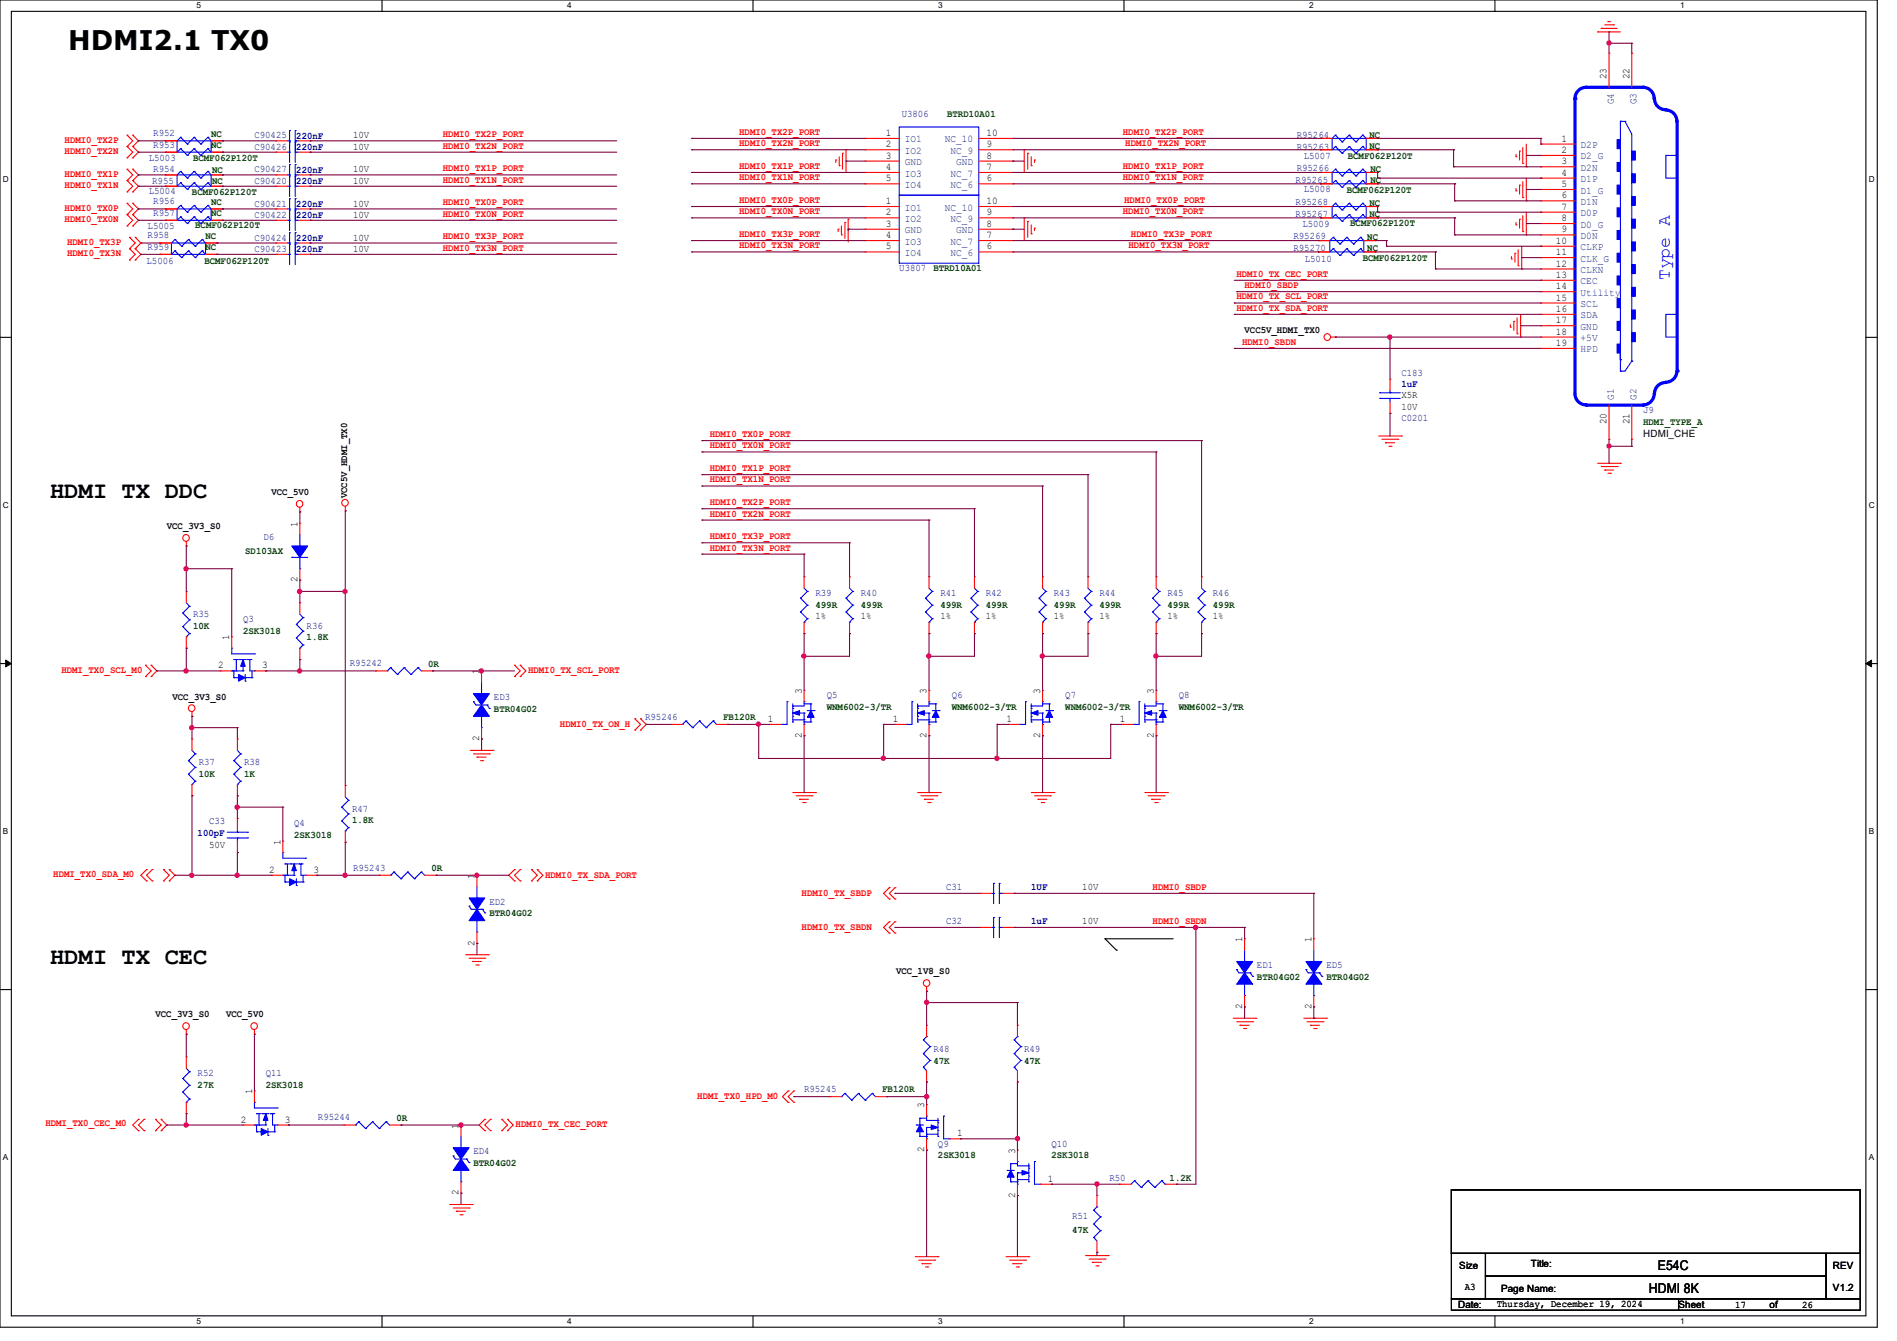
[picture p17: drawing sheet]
<svg xmlns="http://www.w3.org/2000/svg" width="297mm" height="210mm" viewBox="0 0 297 210" stroke-linecap="round" stroke-linejoin="round" font-family="sans-serif">
<defs><g id="words">
<text font-size="4.2" x="10.7" y="7.8">HDMI2.1 TX0</text>
<g font-size="3.7">
<text x="7.8" y="78">HDMI TX DDC</text>
<text x="7.8" y="150.9">HDMI TX CEC</text>
</g>
<text font-size="2.8" fill="#00f" x="261.5" y="43.9" transform="rotate(-90 261.5 43.9)">Type A</text>
<g font-size="2.1">
<text x="258.2" y="202.5">HDMI 8K</text>
<text x="259.6" y="199">E54C</text>
</g>
<g font-size="1.6">
<text x="251.5" y="12.4" transform="rotate(-90 251.5 12.4)">23</text>
<text x="255.1" y="12.4" transform="rotate(-90 255.1 12.4)">22</text>
<text x="55.3" y="21.7">10V</text>
<text x="55.3" y="23.5">10V</text>
<text x="138.7" y="21.3">1</text>
<text x="138.7" y="23.1">2</text>
<text x="154.5" y="21.3">10</text>
<text x="154.5" y="23.1">9</text>
<text x="244.5" y="22.2">1</text>
<text x="244.5" y="24">2</text>
<text x="55.3" y="28.8">10V</text>
<text x="55.3" y="27">10V</text>
<text x="138.7" y="26.6">4</text>
<text x="138.7" y="28.4">5</text>
<text x="138.7" y="24.9">3</text>
<text x="154.5" y="26.6">7</text>
<text x="154.5" y="28.4">6</text>
<text x="154.5" y="24.9">8</text>
<text x="244.5" y="25.7">3</text>
<text x="244.5" y="27.5">4</text>
<text x="244.5" y="29.3">5</text>
<text x="55.3" y="32.3">10V</text>
<text x="55.3" y="34.1">10V</text>
<text x="138.7" y="32">1</text>
<text x="138.7" y="33.7">2</text>
<text x="138.7" y="35.5">3</text>
<text x="154.5" y="32">10</text>
<text x="154.5" y="33.7">9</text>
<text x="154.5" y="35.5">8</text>
<text x="244.5" y="31.1">6</text>
<text x="244.5" y="32.9">7</text>
<text x="244.5" y="34.6">8</text>
<text x="55.3" y="37.7">10V</text>
<text x="55.3" y="39.5">10V</text>
<text x="138.7" y="37.3">4</text>
<text x="138.7" y="39.1">5</text>
<text x="154.5" y="37.3">7</text>
<text x="154.5" y="39.1">6</text>
<text x="243.6" y="38.2">10</text>
<text x="243.6" y="40">11</text>
<text x="243.6" y="41.7">12</text>
<text x="244.5" y="36.4">9</text>
<text x="243.6" y="43.5">13</text>
<text x="243.6" y="45.3">14</text>
<text x="243.6" y="47.1">15</text>
<text x="194.9" y="52.1">VCC5V_HDMI_TX0</text>
<text x="243.6" y="48.9">16</text>
<text x="243.6" y="50.6">17</text>
<text x="243.6" y="52.4">18</text>
<text x="243.6" y="54.2">19</text>
<text x="219.4" y="64.2">10V</text>
<text x="219.4" y="62.4">X5R</text>
<text x="251.5" y="66.5" transform="rotate(-90 251.5 66.5)">20</text>
<text x="255.1" y="66.5" transform="rotate(-90 255.1 66.5)">21</text>
<text x="257.3" y="68.5">HDMI_CHE</text>
<text x="42.5" y="77.6">VCC_5V0</text>
<text x="26.1" y="82.9">VCC_3V3_S0</text>
<text x="46.6" y="82.5" transform="rotate(-90 46.6 82.5)">1</text>
<text x="54.4" y="78.1" transform="rotate(-90 54.4 78.1)">VCC5V_HDMI_TX0</text>
<text x="46.6" y="91.2" transform="rotate(-90 46.6 91.2)">2</text>
<text x="35.9" y="100.3" transform="rotate(-90 35.9 100.3)">1</text>
<text x="127.7" y="96.9">1%</text>
<text x="134.8" y="96.9">1%</text>
<text x="147.2" y="96.9">1%</text>
<text x="154.3" y="96.9">1%</text>
<text x="165" y="96.9">1%</text>
<text x="172.1" y="96.9">1%</text>
<text x="182.8" y="96.9">1%</text>
<text x="189.9" y="96.9">1%</text>
<text x="34.2" y="104.7">2</text>
<text x="41.1" y="104.7">3</text>
<text x="75" y="105.6" transform="rotate(-90 75 105.6)">1</text>
<text x="27" y="109.6">VCC_3V3_S0</text>
<text x="120.2" y="113.1">1</text>
<text x="125.5" y="108.7" transform="rotate(-90 125.5 108.7)">3</text>
<text x="139.8" y="113.1">1</text>
<text x="145.1" y="108.7" transform="rotate(-90 145.1 108.7)">3</text>
<text x="157.6" y="113.1">1</text>
<text x="162.9" y="108.7" transform="rotate(-90 162.9 108.7)">3</text>
<text x="175.3" y="113.1">1</text>
<text x="180.6" y="108.7" transform="rotate(-90 180.6 108.7)">3</text>
<text x="75" y="116.1" transform="rotate(-90 75 116.1)">2</text>
<text x="125.5" y="115.6" transform="rotate(-90 125.5 115.6)">2</text>
<text x="145.1" y="115.6" transform="rotate(-90 145.1 115.6)">2</text>
<text x="162.9" y="115.6" transform="rotate(-90 162.9 115.6)">2</text>
<text x="180.6" y="115.6" transform="rotate(-90 180.6 115.6)">2</text>
<text x="32.7" y="132.8">50V</text>
<text x="42.2" y="136.7">2</text>
<text x="43.9" y="132.3" transform="rotate(-90 43.9 132.3)">1</text>
<text x="49.1" y="136.7">3</text>
<text x="74.3" y="137.6" transform="rotate(-90 74.3 137.6)">1</text>
<text x="169.5" y="139.4">10V</text>
<text x="74.3" y="148.1" transform="rotate(-90 74.3 148.1)">2</text>
<text x="169.5" y="144.7">10V</text>
<text x="194.5" y="147.6" transform="rotate(-90 194.5 147.6)">1</text>
<text x="205.3" y="147.6" transform="rotate(-90 205.3 147.6)">1</text>
<text x="140.3" y="152.6">VCC_1V8_S0</text>
<text x="24.3" y="159.3">VCC_3V3_S0</text>
<text x="35.4" y="159.3">VCC_5V0</text>
<text x="194.5" y="158" transform="rotate(-90 194.5 158)">2</text>
<text x="205.3" y="158" transform="rotate(-90 205.3 158)">2</text>
<text x="39.5" y="171.4" transform="rotate(-90 39.5 171.4)">1</text>
<text x="144.7" y="173.6" transform="rotate(-90 144.7 173.6)">3</text>
<text x="37.7" y="175.8">2</text>
<text x="44.6" y="175.8">3</text>
<text x="71.8" y="176.7" transform="rotate(-90 71.8 176.7)">1</text>
<text x="149.9" y="178">1</text>
<text x="144.7" y="180.5" transform="rotate(-90 144.7 180.5)">2</text>
<text x="158.9" y="180.7" transform="rotate(-90 158.9 180.7)">3</text>
<text x="164.1" y="185.1">1</text>
<text x="71.8" y="187.2" transform="rotate(-90 71.8 187.2)">2</text>
<text x="158.9" y="187.6" transform="rotate(-90 158.9 187.6)">2</text>
<text x="228.5" y="198.8">Size</text>
<text x="229.4" y="202">A3</text>
<text x="235" y="202.3">Page Name:</text>
<text x="239.7" y="198.5">Title:</text>
<text x="287" y="202.2">V1.2</text>
<text x="287" y="198.8">REV</text>
<text x="228.3" y="204.8">Date:</text>
<text x="234.4" y="204.6">Thursday, December 19, 2024</text>
<text x="262.8" y="204.8">Sheet</text>
<text x="271.7" y="204.8">17</text>
<text x="277" y="204.8">of</text>
<text x="282.1" y="204.8">26</text>
</g>
<g font-size="1.6" fill="#003f7f">
<text x="252.6" y="16.3" transform="rotate(-90 252.6 16.3)">G4</text>
<text x="256.2" y="16.3" transform="rotate(-90 256.2 16.3)">G3</text>
<text x="141.7" y="22.3">IO1</text>
<text x="147.9" y="22.3">NC_10</text>
<text x="247.5" y="23.2">D2P</text>
<text x="141.7" y="24.1">IO2</text>
<text x="141.7" y="27.6">IO3</text>
<text x="141.7" y="29.4">IO4</text>
<text x="141.7" y="25.9">GND</text>
<text x="148.8" y="24.1">NC_9</text>
<text x="148.8" y="27.6">NC_7</text>
<text x="148.8" y="29.4">NC_6</text>
<text x="149.7" y="25.9">GND</text>
<text x="247.5" y="25">D2_G</text>
<text x="247.5" y="26.8">D2N</text>
<text x="247.5" y="28.5">D1P</text>
<text x="141.7" y="33">IO1</text>
<text x="141.7" y="34.8">IO2</text>
<text x="147.9" y="33">NC_10</text>
<text x="148.8" y="34.8">NC_9</text>
<text x="247.5" y="30.3">D1_G</text>
<text x="247.5" y="32.1">D1N</text>
<text x="247.5" y="33.9">D0P</text>
<text x="247.5" y="35.6">D0_G</text>
<text x="141.7" y="38.3">IO3</text>
<text x="141.7" y="40.1">IO4</text>
<text x="141.7" y="36.5">GND</text>
<text x="148.8" y="38.3">NC_7</text>
<text x="148.8" y="40.1">NC_6</text>
<text x="149.7" y="36.5">GND</text>
<text x="247.5" y="37.4">D0N</text>
<text x="247.5" y="39.2">CLKP</text>
<text x="247.5" y="41">CLK_G</text>
<text x="247.5" y="42.8">CLKN</text>
<text x="247.5" y="44.5">CEC</text>
<text x="247.5" y="46.3">Utility</text>
<text x="247.5" y="48.1">SCL</text>
<text x="247.5" y="49.9">SDA</text>
<text x="247.5" y="51.6">GND</text>
<text x="247.5" y="53.4">+5V</text>
<text x="247.5" y="55.2">HPD</text>
<text x="252.6" y="62.6" transform="rotate(-90 252.6 62.6)">G1</text>
<text x="256.2" y="62.6" transform="rotate(-90 256.2 62.6)">G2</text>
</g>
<g font-size="1.6" fill="#f00">
<text x="10.1" y="22.4">HDMI0_TX2P</text>
<text x="69.3" y="21.5">HDMI0_TX2P_PORT</text>
<text x="69.3" y="23.3">HDMI0_TX2N_PORT</text>
<text x="115.7" y="21.1">HDMI0_TX2P_PORT</text>
<text x="115.7" y="22.9">HDMI0_TX2N_PORT</text>
<text x="175.8" y="21.1">HDMI0_TX2P_PORT</text>
<text x="176.2" y="22.9">HDMI0_TX2N_PORT</text>
<text x="10.1" y="24">HDMI0_TX2N</text>
<text x="10.1" y="27.8">HDMI0_TX1P</text>
<text x="10.1" y="29.4">HDMI0_TX1N</text>
<text x="69.3" y="26.8">HDMI0_TX1P_PORT</text>
<text x="69.3" y="28.6">HDMI0_TX1N_PORT</text>
<text x="115.7" y="28.2">HDMI0_TX1N_PORT</text>
<text x="115.7" y="26.5">HDMI0_TX1P_PORT</text>
<text x="175.8" y="28.2">HDMI0_TX1N_PORT</text>
<text x="175.8" y="26.5">HDMI0_TX1P_PORT</text>
<text x="10.1" y="33.1">HDMI0_TX0P</text>
<text x="10.1" y="34.7">HDMI0_TX0N</text>
<text x="69.3" y="34">HDMI0_TX0N_PORT</text>
<text x="69.3" y="32.2">HDMI0_TX0P_PORT</text>
<text x="115.7" y="33.6">HDMI0_TX0N_PORT</text>
<text x="115.7" y="31.8">HDMI0_TX0P_PORT</text>
<text x="175.8" y="33.6">HDMI0_TX0N_PORT</text>
<text x="176" y="31.8">HDMI0_TX0P_PORT</text>
<text x="10.5" y="38.4">HDMI0_TX3P</text>
<text x="10.5" y="40">HDMI0_TX3N</text>
<text x="69.3" y="37.5">HDMI0_TX3P_PORT</text>
<text x="69.3" y="39.3">HDMI0_TX3N_PORT</text>
<text x="115.7" y="38.9">HDMI0_TX3N_PORT</text>
<text x="115.7" y="37.1">HDMI0_TX3P_PORT</text>
<text x="176.7" y="38.9">HDMI0_TX3N_PORT</text>
<text x="177.1" y="37.1">HDMI0_TX3P_PORT</text>
<text x="193.6" y="43.3">HDMI0_TX_CEC_PORT</text>
<text x="193.6" y="46.9">HDMI0_TX_SCL_PORT</text>
<text x="194.9" y="45.1">HDMI0_SBDP</text>
<text x="193.6" y="48.7">HDMI0_TX_SDA_PORT</text>
<text x="194.5" y="54">HDMI0_SBDN</text>
<text x="111.1" y="68.5">HDMI0_TX0P_PORT</text>
<text x="111.1" y="70.2">HDMI0_TX0N_PORT</text>
<text x="111.1" y="73.8">HDMI0_TX1P_PORT</text>
<text x="111.1" y="75.6">HDMI0_TX1N_PORT</text>
<text x="111.1" y="79.1">HDMI0_TX2P_PORT</text>
<text x="111.1" y="80.9">HDMI0_TX2N_PORT</text>
<text x="111.1" y="84.5">HDMI0_TX3P_PORT</text>
<text x="111.1" y="86.2">HDMI0_TX3N_PORT</text>
<text x="9.6" y="105.4">HDMI_TX0_SCL_M0</text>
<text x="82.7" y="105.4">HDMI0_TX_SCL_PORT</text>
<text x="87.7" y="113.8">HDMI0_TX_ON_H</text>
<text x="8.3" y="137.3">HDMI_TX0_SDA_M0</text>
<text x="85.3" y="137.5">HDMI0_TX_SDA_PORT</text>
<text x="125.5" y="140.3">HDMI0_TX_SBDP</text>
<text x="180.5" y="139.4">HDMI0_SBDP</text>
<text x="125.5" y="145.6">HDMI0_TX_SBDN</text>
<text x="180.5" y="144.7">HDMI0_SBDN</text>
<text x="109.2" y="172.1">HDMI_TX0_HPD_M0</text>
<text x="7.1" y="176.4">HDMI_TX0_CEC_M0</text>
<text x="80.7" y="176.6">HDMI0_TX_CEC_PORT</text>
</g>
<g font-size="1.6" fill="#00007f">
<text x="24" y="23.1">R953</text>
<text x="24" y="21.3">R952</text>
<text x="39.8" y="21.7">C90425</text>
<text x="39.8" y="23.5">C90426</text>
<text x="46.4" y="21.7">220nF</text>
<text x="46.4" y="23.5">220nF</text>
<text x="141.2" y="18.3">U3806</text>
<text x="203" y="23.5">R95263</text>
<text x="203" y="21.7">R95264</text>
<text x="23.3" y="25.2">L5003</text>
<text x="23.8" y="28.8">R955</text>
<text x="24" y="27">R954</text>
<text x="39.8" y="28.8">C90420</text>
<text x="39.8" y="27">C90427</text>
<text x="46.4" y="28.8">220nF</text>
<text x="46.4" y="27.1">220nF</text>
<text x="202.9" y="28.6">R95265</text>
<text x="203" y="26.8">R95266</text>
<text x="204.1" y="24.9">L5007</text>
<text x="23.1" y="35.9">L5005</text>
<text x="23.3" y="30.4">L5004</text>
<text x="24" y="33.8">R957</text>
<text x="24" y="32">R956</text>
<text x="39.8" y="32.3">C90421</text>
<text x="39.8" y="34.1">C90422</text>
<text x="46.4" y="32.4">220nF</text>
<text x="46.4" y="34.2">220nF</text>
<text x="202.9" y="34">R95267</text>
<text x="202.9" y="32.2">R95268</text>
<text x="203.9" y="35.6">L5009</text>
<text x="204.1" y="30">L5008</text>
<text x="22.9" y="41.4">L5006</text>
<text x="23.1" y="37.3">R958</text>
<text x="23.1" y="39.1">R959</text>
<text x="39.8" y="37.7">C90424</text>
<text x="39.8" y="39.5">C90423</text>
<text x="46.4" y="37.7">220nF</text>
<text x="46.4" y="39.5">220nF</text>
<text x="202.5" y="37.5">R95269</text>
<text x="202.5" y="39.3">R95270</text>
<text x="204.3" y="41.1">L5010</text>
<text x="140.8" y="42.5">U3807</text>
<text x="219.4" y="58.8">C183</text>
<text x="219.4" y="60.7">1uF</text>
<text x="219.4" y="66">C0201</text>
<text x="257.3" y="64.7">J9</text>
<text x="41.2" y="84.6">D6</text>
<text x="127.7" y="93.3">R39</text>
<text x="134.8" y="93.3">R40</text>
<text x="147.2" y="93.3">R41</text>
<text x="154.3" y="93.3">R42</text>
<text x="165" y="93.3">R43</text>
<text x="172.1" y="93.3">R44</text>
<text x="182.8" y="93.3">R45</text>
<text x="189.9" y="93.3">R46</text>
<text x="30.2" y="96.7">R35</text>
<text x="38.1" y="97.4">Q3</text>
<text x="48" y="98.5">R36</text>
<text x="54.8" y="104.3">R95242</text>
<text x="77.3" y="109.7">ED3</text>
<text x="101" y="112.7">R95246</text>
<text x="129.5" y="109.3">Q5</text>
<text x="149" y="109.3">Q6</text>
<text x="166.8" y="109.3">Q7</text>
<text x="184.6" y="109.3">Q8</text>
<text x="31.1" y="119.8">R37</text>
<text x="38.2" y="119.8">R38</text>
<text x="30.9" y="130.9">100pF</text>
<text x="32.7" y="129.1">C33</text>
<text x="46.1" y="129.4">Q4</text>
<text x="55.1" y="127.1">R47</text>
<text x="55.3" y="136.4">R95243</text>
<text x="76.6" y="141.7">ED2</text>
<text x="148.1" y="139.4">C31</text>
<text x="161.5" y="139.4">1UF</text>
<text x="148.1" y="144.7">C32</text>
<text x="161.5" y="144.7">1uF</text>
<text x="196.8" y="151.6">ED1</text>
<text x="207.7" y="151.6">ED5</text>
<text x="146.1" y="164.8">R48</text>
<text x="160.4" y="164.8">R49</text>
<text x="30.9" y="168.5">R52</text>
<text x="41.6" y="168.5">Q11</text>
<text x="125.9" y="171">R95245</text>
<text x="49.8" y="175.5">R95244</text>
<text x="146.9" y="179.6">Q9</text>
<text x="164.6" y="179.6">Q10</text>
<text x="74.1" y="180.8">ED4</text>
<text x="173.7" y="184.9">R50</text>
<text x="167.8" y="190.9">R51</text>
</g>
<g font-size="1.6" fill="#003f00">
<text x="33.1" y="23.2">NC</text>
<text x="33.1" y="21.4">NC</text>
<text x="148.3" y="18.3">BTRD10A01</text>
<text x="214.4" y="23.3">NC</text>
<text x="214.4" y="21.5">NC</text>
<text x="30.2" y="25.3">BCMF062P120T</text>
<text x="33.2" y="28.8">NC</text>
<text x="33.2" y="27.1">NC</text>
<text x="211" y="24.9">BCMF062P120T</text>
<text x="214.6" y="28.7">NC</text>
<text x="214.6" y="26.9">NC</text>
<text x="30.1" y="30.6">BCMF062P120T</text>
<text x="30.6" y="35.8">BCMF062P120T</text>
<text x="33.1" y="33.8">NC</text>
<text x="33.1" y="32">NC</text>
<text x="210.9" y="30.3">BCMF062P120T</text>
<text x="211.4" y="35.4">BCMF062P120T</text>
<text x="214.4" y="34">NC</text>
<text x="214.4" y="32.2">NC</text>
<text x="32" y="41.3">BCMF062P120T</text>
<text x="32.2" y="37.4">NC</text>
<text x="32.2" y="39.2">NC</text>
<text x="213.4" y="40.9">BCMF062P120T</text>
<text x="214.1" y="37.5">NC</text>
<text x="214.1" y="39.3">NC</text>
<text x="146.1" y="42.5">BTRD10A01</text>
<text x="257.3" y="66.5">HDMI_TYPE_A</text>
<text x="38.4" y="86.8">SD103AX</text>
<text x="127.7" y="95.2">499R</text>
<text x="134.8" y="95.2">499R</text>
<text x="147.2" y="95.2">499R</text>
<text x="154.3" y="95.2">499R</text>
<text x="165" y="95.2">499R</text>
<text x="172.1" y="95.2">499R</text>
<text x="182.8" y="95.2">499R</text>
<text x="189.9" y="95.2">499R</text>
<text x="30.2" y="98.5">10K</text>
<text x="38.1" y="99.2">2SK3018</text>
<text x="48" y="100.3">1.8K</text>
<text x="67" y="104.4">0R</text>
<text x="77.3" y="111.5">BTR04G02</text>
<text x="113.2" y="112.7">FB120R</text>
<text x="129.5" y="111.2">WNM6002-3/TR</text>
<text x="149" y="111.2">WNM6002-3/TR</text>
<text x="166.8" y="111.2">WNM6002-3/TR</text>
<text x="184.6" y="111.2">WNM6002-3/TR</text>
<text x="31.1" y="121.6">10K</text>
<text x="38.2" y="121.6">1K</text>
<text x="46.1" y="131.2">2SK3018</text>
<text x="55.1" y="128.9">1.8K</text>
<text x="67.6" y="136.4">0R</text>
<text x="76.6" y="143.5">BTR04G02</text>
<text x="196.8" y="153.5">BTR04G02</text>
<text x="207.7" y="153.5">BTR04G02</text>
<text x="146.1" y="166.6">47K</text>
<text x="160.4" y="166.6">47K</text>
<text x="30.9" y="170.3">27K</text>
<text x="41.6" y="170.3">2SK3018</text>
<text x="138.1" y="171.1">FB120R</text>
<text x="62.1" y="175.5">0R</text>
<text x="74.1" y="182.6">BTR04G02</text>
<text x="146.9" y="181.4">2SK3018</text>
<text x="164.6" y="181.4">2SK3018</text>
<text x="183.1" y="185">1.2K</text>
<text x="167.8" y="193.1">47K</text>
</g>
<g font-size="1.3">
<text x="30.8" y="1.3">5</text>
<text x="88.8" y="1.3">4</text>
<text x="146.9" y="1.3">3</text>
<text x="205" y="1.3">2</text>
<text x="263.1" y="1.3">1</text>
<text x=".5" y="28.4">D</text>
<text x="292.6" y="28.4">D</text>
<text x=".5" y="79.5">C</text>
<text x="292.6" y="79.5">C</text>
<text x=".5" y="130.6">B</text>
<text x="292.6" y="130.6">B</text>
<text x=".5" y="181.7">A</text>
<text x="292.6" y="181.7">A</text>
<text x="30.8" y="207.4">5</text>
<text x="88.8" y="207.4">4</text>
<text x="146.9" y="207.4">3</text>
<text x="205" y="207.4">2</text>
<text x="263.1" y="207.4">1</text>
</g>
</g></defs>
<path d="M0 0h293.9v207.9h-293.9zM1.8 1.8h290.3v204.3h-290.3z" fill="none" stroke="#000" stroke-width=".17"/>
<g fill="#fff">
<path d="M30.8 .2h.7v1.4h-.7z"/>
<path d="M30.8 206.2h.7v1.4h-.7z"/>
</g>
<path d="M59.8 0v1.8M59.8 206.1v1.8" fill="none" stroke="#000" stroke-width=".17"/>
<g fill="#fff">
<path d="M88.8 .2h.7v1.4h-.7z"/>
<path d="M88.8 206.2h.7v1.4h-.7z"/>
</g>
<path d="M117.9 0v1.8M117.9 206.1v1.8" fill="none" stroke="#000" stroke-width=".17"/>
<g fill="#fff">
<path d="M146.9 .2h.7v1.4h-.7z"/>
<path d="M146.9 206.2h.7v1.4h-.7z"/>
</g>
<path d="M176 0v1.8M176 206.1v1.8" fill="none" stroke="#000" stroke-width=".17"/>
<g fill="#fff">
<path d="M205 .2h.7v1.4h-.7z"/>
<path d="M205 206.2h.7v1.4h-.7z"/>
</g>
<path d="M234.1 0v1.8M234.1 206.1v1.8" fill="none" stroke="#000" stroke-width=".17"/>
<g fill="#fff">
<path d="M263.1 .2h.6v1.4h-.6z"/>
<path d="M263.1 206.2h.6v1.4h-.6z"/>
<path d="M.5 27.3h.9v1.4h-.9z"/>
<path d="M292.6 27.3h.9v1.4h-.9z"/>
<path d="M.5 78.4h.9v1.4h-.9z"/>
<path d="M292.6 78.4h.9v1.4h-.9z"/>
</g>
<path d="M0 52.8h1.8M292.1 52.8h1.8" fill="none" stroke="#000" stroke-width=".17"/>
<g fill="#fff">
<path d="M.5 129.5h.8v1.4h-.8z"/>
<path d="M292.6 129.5h.8v1.4h-.8z"/>
</g>
<path d="M0 103.9h1.8M292.1 103.9h1.8" fill="none" stroke="#000" stroke-width=".17"/>
<path d="M.9 103.4l.9 .5-.9 .5zM292.1 103.9l.9-.5v1z" fill="#000" stroke="#000" stroke-width=".16"/>
<g fill="#fff">
<path d="M.5 180.5h.8v1.4h-.8z"/>
<path d="M292.6 180.5h.8v1.4h-.8z"/>
</g>
<g fill="none" stroke="#000" stroke-width=".17">
<path d="M0 155h1.8M173 147h.1M173 147h10.7M173 147l1.8 1.8M174.8 148.8h.1M292.1 155h1.8M227.2 186.4h64.1v9.9h-64.1zM227.2 196.3h5.4v7.1h-5.4zM232.6 196.3h53.3v3.6h-53.3zM232.6 199.9h53.3v3.5h-53.3zM285.9 196.3h5.4v7.1h-5.4zM227.2 203.4h35.6v1.8h-35.6z"/>
<path d="M262.8 203.4h28.5v1.8h-28.5z"/>
</g>
<g fill="none" stroke="#f00" stroke-width=".17">
<path d="M250.1 5h.1M250.1 5h3.6M250.7 4.4h.1M250.7 4.4h2.5M251.2 3.9h1.4M251.8 3.4h.1M251.8 3.4h.3M252.6 3.9h.1M19.9 22.9h.1M19.9 21.2h.1M19.9 24.7h.1M19.9 28.3h.1"/>
<path d="M19.9 26.5h.1M19.9 30.1h.1M19.9 33.6h.1M19.9 31.8h.1M19.9 35.4h.1M19.9 21.2l.9 .9-.9 .8M19.9 22.9l.9 .9-.9 .9M19.9 26.5l.9 .9-.9 .9M19.9 28.3l.9 .9-.9 .9M19.9 31.8l.9 .9-.9 .9M19.9 33.6l.9 .9-.9 .9M20.3 38.9h.1"/>
<path d="M20.3 37.2h.1M20.3 37.2l.9 .9-.9 .8M20.3 38.9l.9 .9-.9 .9M20.8 21.2h.1M20.8 22.9h.1M20.8 24.7h.1M20.8 26.5h.1M20.8 28.3h.1M20.8 30.1h.1M20.8 31.8h.1M20.8 33.6h.1M20.8 35.4h.1"/>
<path d="M20.8 21.2l.9 .9-.9 .8M20.8 22.9l.9 .9-.9 .9M20.8 26.5l.9 .9-.9 .9M20.8 28.3l.9 .9-.9 .9M20.8 31.8l.9 .9-.9 .9M20.8 33.6l.9 .9-.9 .9M21.2 37.2h.1M21.2 38.9h.1M21.2 37.2l.9 .9-.9 .8M21.2 38.9l.9 .9-.9 .9M25.1 38.1h.1M25.1 39.8h.1"/>
<path d="M25.1 38.1h1.7M25.1 39.8h1.7M26 34.5h.1M26 32.7h.1M26 34.5h1.7M26 32.7h1.7M32.2 38.1h1.8M32.2 39.8h1.8M33.1 34.5h1.7M33.1 32.7h1.7M34 38.1h.1M34 39.8h.1"/>
<path d="M34.8 34.5h.1M34.8 32.7h.1M43.2 38.1h.1M43.2 22.1h.1M43.2 29.2h.1M43.2 38.1h1.8M43.2 22.1h1.8M43.2 29.2h1.8M46.8 38.1h1.8M46.8 22.1h1.8M46.8 29.2h1.8M48.6 38.1h.1"/>
<path d="M48.6 22.1h.1M48.6 29.2h.1M130.9 25.1h.1M130.9 25.1v.3M131.2 35.9h.1M131.2 35.9v.4M131.4 26h.1M131.4 24.6v1.4M131.7 36.8h.1M131.7 35.4v1.4M131.9 24h.1M131.9 24v2.5"/>
<path d="M132.3 34.8h.1M132.3 34.8v2.5M132.5 23.5h.1M132.5 23.5v3.5M132.8 34.3h.1M132.8 34.3v3.6M135.5 21.7h.1M135.5 23.5h.1M135.5 27h.1M135.5 28.8h.1M135.5 25.2h.1M135.5 27h5.3"/>
<path d="M135.5 28.8h5.3M135.5 23.5h5.3M135.5 21.7h5.3M135.5 25.2h5.3M153.2 27h5.4M153.2 28.8h5.4M153.2 23.5h5.4M153.2 21.7h5.4M153.2 25.2h5.4M158.6 21.7h.1M158.6 23.5h.1M158.6 27h.1"/>
<path d="M158.6 28.8h.1M158.6 25.2h.1M160.4 23.5h.1M160.4 34.1h.1M160.4 23.5v3.5M160.4 34.1v3.6M160.9 24h.1M160.9 34.7h.1M160.9 24v2.5M160.9 34.7v2.5M161.5 26h.1M161.5 36.6h.1"/>
<path d="M161.5 24.6v1.4M161.5 35.2v1.4M162 25.1h.1M162 35.7h.1M162 25.1v.3M162 35.7v.4M206.4 37.7h.1M206.4 39.5h.1M206.4 37.7h1.8M206.4 39.5h1.8M206.8 27h.1M206.8 28.8h.1"/>
<path d="M206.8 32.3h.1M206.8 34.1h.1M206.8 23.5h.1M206.8 21.7h.1M206.8 27h1.8M206.8 28.8h1.8M206.8 32.3h1.8M206.8 34.1h1.8M206.8 23.5h1.8M206.8 21.7h1.8M213.5 37.7h1.8M213.5 39.5h1.8"/>
<path d="M213.9 27h1.8M213.9 28.8h1.8M213.9 32.3h1.8M213.9 34.1h1.8M213.9 23.5h1.8M213.9 21.7h1.8M215.3 39.5h.1M215.3 37.7h.1M215.7 28.8h.1M215.7 27h.1M215.7 34.1h.1M215.7 32.3h.1"/>
<path d="M215.7 23.5h.1M215.7 21.7h.1M237.2 39.7h.1M237.2 39.7v1.4M237.4 24.6h.1M237.4 35.2h.1M237.4 29.9h.1M237.4 24.2v.4M237.4 29.5v.4M237.4 34.8v.4M237.7 39.1v2.5M237.9 23.7h.1"/>
<path d="M237.9 34.3h.1M237.9 29h.1M237.9 23.7v1.4M237.9 29v1.4M237.9 34.3v1.4M238.3 38.6v3.5M238.4 25.6h.1M238.4 36.3h.1M238.4 30.9h.1M238.4 23.1v2.5M238.4 28.4v2.5M238.4 33.8v2.5"/>
<path d="M239 26.1h.1M239 36.8h.1M239 31.5h.1M239 22.6v3.5M239 27.9v3.6M239 33.2v3.6M20.3 40.7h.1M21.2 40.7h.1M208.4 52.8h.7M209.1 52.8h.1M217.6 59.4h.1M217.6 59.4v1.8"/>
<path d="M236.5 51.2h.1M236.5 50.8v.4M236.6 40.6h.1M236.6 40.2v.4M237 50.3h.1M237 50.3v1.4M237.5 52.3h.1M237.5 49.8v2.5M237.7 41.6h.1M238.1 52.8h.1M238.1 49.2v3.6M238.3 42.1h.1"/>
<path d="M46.9 79.5v.7M54.1 79.3v.7M215.9 68.3h3.5M216.4 68.8h2.5M216.9 69.3h.1M216.9 69.3h1.5M217.5 69.9h.3M217.6 64.7h.1M217.6 62.9v1.8M217.8 69.9h.1M218.9 68.8h.1M219.4 68.3h.1"/>
<path d="M250.1 72.6h3.6M250.7 73.1h2.5M251.2 73.6h.1M251.2 73.6h1.4M251.8 74.1h.3M252.1 74.1h.1M253.2 73.1h.1M253.7 72.6h.1M29.2 85.5h.1M29.2 92.6h.1M29.2 84.8v.7M29.2 92.6v1.8"/>
<path d="M29.2 99.7v1.8M46.9 80.2h.1M46.9 82h.1M46.9 90.8h.1M46.9 82v1.7M46.9 89.1v1.7M54.1 80h.1M125.9 90.3h.1M125.9 99.2h.1M125.9 90.3v1.8M125.9 97.5v1.7M170.3 90.3h.1"/>
<path d="M170.3 99.2h.1M170.3 90.3v1.8M170.3 97.5v1.7M181 90.3h.1M181 99.2h.1M181 90.3v1.8M181 97.5v1.7M22.8 106h.1M22.8 104.2h.1M22.8 104.2l.9 .9-.9 .9M23.7 104.2h.1M23.7 106h.1"/>
<path d="M23.7 104.2l.9 .9-.9 .9M29.2 101.5h.1M30.1 112.2h.1M30.1 115.7h.1M30.1 111.5v.7M30.1 115.7v1.8M58.8 105.1h.1M58.8 105.1h1.8M66 105.1h1.7M67.7 105.1h.1M73.6 117.5h3.6M74.1 118.1h2.5"/>
<path d="M74.7 118.6h.1M74.7 118.6h1.4M75.2 119.1h.4M75.6 119.1h.1M76.6 118.1h.1M77.2 117.5h.1M80.6 106h.1M80.6 104.2h.1M80.6 104.2l.8 .9-.8 .9M81.4 106h.1M81.4 104.2h.1M81.4 104.2l.9 .9-.9 .9"/>
<path d="M99.4 114.3h.1M99.4 112.6h.1M99.4 112.6l.9 .9-.9 .8M100.3 112.6h.1M100.3 114.3h.1M100.3 112.6l.9 .9-.9 .8M105.1 113.5h.1M105.1 113.5h1.7M112.2 113.5h1.8M114 113.5h.1M120.6 113.5h.1M120.6 113.5h1.7"/>
<path d="M125.9 108.1h.1M125.9 115.2h.1M125.9 108.1v1.8M125.9 113.5v1.7M140.1 113.5h.1M140.1 113.5h1.8M145.5 108.1h.1M145.5 115.2h.1M145.5 108.1v1.8M145.5 113.5v1.7M157.9 113.5h.1M157.9 113.5h1.8"/>
<path d="M163.2 108.1h.1M163.2 115.2h.1M163.2 108.1v1.8M163.2 113.5v1.7M175.7 113.5h.1M175.7 113.5h1.8M181 108.1h.1M181 115.2h.1M181 108.1v1.8M181 113.5v1.7M22.9 138h.1M22.9 136.2h.1"/>
<path d="M22.9 136.2l-.8 .9 .8 .9M23.8 138h.1M23.8 136.2h.1M23.8 136.2l-.9 .9 .9 .9M25.6 138h.1M25.6 136.2h.1M25.6 136.2l.9 .9-.9 .9M26.5 136.2h.1M26.5 138h.1M26.5 136.2l.9 .9-.9 .9M30.1 124.6h.1M30.1 122.9v1.7"/>
<path d="M42.5 137.1h.1M42.5 137.1h1.8M44.3 131.7h.1M44.3 131.7v1.8M47.8 137.1h1.8M49.6 137.1h.1M54.1 123h.1M54.1 131.9h.1M54.1 123v1.8M54.1 130.1v1.8M74.7 137.1h.1M74.7 137.1v1.8"/>
<path d="M80.6 136.2h.1M80.6 138h.1M80.6 136.2l-.9 .9 .9 .9M81.4 138h.1M81.4 136.2h.1M81.4 136.2l-.8 .9 .8 .9M83.2 138h.1M83.2 136.2h.1M83.2 136.2l.9 .9-.9 .9M84.1 138h.1M84.1 136.2h.1M84.1 136.2l.9 .9-.9 .9"/>
<path d="M124.1 124.1h3.6M124.6 124.6h2.5M125.2 125.2h.1M125.2 125.2h1.4M125.7 125.7h.4M126.1 125.7h.1M127.1 124.6h.1M127.7 124.1h.1M139.2 139h.1M139.2 139l-.9 .9 .9 .9M140.1 139h.1M140.1 139l-.9 .9 .9 .9"/>
<path d="M143.7 124.1h3.5M144.2 124.6h2.5M144.7 125.2h.1M144.7 125.2h1.4M145.2 125.7h.4M145.6 125.7h.1M146.7 124.6h.1M147.2 124.1h.1M153.5 139.9h.1M153.5 139.9h1.7M157 139.9h1.8M158.8 139.9h.1"/>
<path d="M161.5 124.1h3.5M162 124.6h2.5M162.5 125.2h.1M162.5 125.2h1.4M163 125.7h.4M163.4 125.7h.1M164.5 124.6h.1M165 124.1h.1M179.2 124.1h3.6M179.7 124.6h2.5M180.3 125.2h.1M180.3 125.2h1.4"/>
<path d="M180.8 125.7h.4M181.2 125.7h.1M182.2 124.6h.1M182.8 124.1h.1M72.9 149.5h3.6M73.4 150.1h2.5M74 150.6h.1M74 150.6h1.4M74.5 151.1h.3M74.7 147.7h.1M74.7 146v1.7M74.8 151.1h.1"/>
<path d="M75.9 150.1h.1M76.5 149.5h.1M139.2 140.8h.1M139.2 146.1h.1M139.2 144.4h.1M139.2 144.4l-.9 .8 .9 .9M140.1 140.8h.1M140.1 146.1h.1M140.1 144.4h.1M140.1 144.4l-.9 .8 .9 .9M145.1 155.2h.1M145.1 154.5v.7"/>
<path d="M153.5 145.2h.1M153.5 145.2h1.7M157 145.2h1.8M158.8 145.2h.1M193.1 159.5h3.5M194.9 147h.1M194.9 157.7h.1M194.9 147v1.8M194.9 155.9v1.8M196.6 159.5h.1M204.1 159.5h3.6M205.7 147h.1"/>
<path d="M205.7 157.7h.1M205.7 147v1.8M205.7 155.9v1.8M207.7 159.5h.1M21.7 177.1h.1M21.7 175.3h.1M21.7 175.3l-.9 .9 .9 .9M22.6 177.1h.1M22.6 175.3h.1M22.6 175.3l-.9 .9 .9 .9M24.3 177.1h.1M24.3 175.3h.1"/>
<path d="M24.3 175.3l.9 .9-.9 .9M25.2 175.3h.1M25.2 177.1h.1M25.2 175.3l.9 .9-.9 .9M29.2 162h.1M29.2 161.2v.8M39.8 162h.1M39.8 161.2v.8M75.9 175.3h.1M75.9 177.1h.1M75.9 175.3l-.9 .9 .9 .9M76.8 177.1h.1"/>
<path d="M76.8 175.3h.1M76.8 175.3l-.9 .9 .9 .9M78.6 177.1h.1M78.6 175.3h.1M78.6 175.3l.9 .9-.9 .9M79.5 177.1h.1M79.5 175.3h.1M79.5 175.3l.8 .9-.8 .9M123.4 172.6h.1M123.4 170.9h.1M123.4 170.9l-.9 .8 .9 .9M124.3 172.6h.1"/>
<path d="M124.3 170.9h.1M124.3 170.9l-.9 .8 .9 .9M130 171.7h.1M130 171.7h1.7M137.1 171.7h1.8M138.9 171.7h.1M145.1 169.5h.1M145.1 160.6h.1M145.1 160.6v1.7M145.1 167.7v1.8M159.3 169.5h.1M159.3 160.6h.1"/>
<path d="M159.3 160.6v1.7M159.3 167.7v1.8M193.6 160h2.5M194.1 160.6h.1M194.1 160.6h1.5M194.7 161.1h.3M195 161.1h.1M196.1 160h.1M204.6 160h2.5M205.2 160.6h.1M205.2 160.6h1.4M205.7 161.1h.4"/>
<path d="M206.1 161.1h.1M207.1 160h.1M70.4 188.6h3.6M71 189.2h2.4M71.5 189.7h.1M71.5 189.7h1.4M72 190.2h.3M72.3 190.2h.1M73.4 189.2h.1M74 188.6h.1M143.3 196.8h3.6M143.8 197.4h2.5"/>
<path d="M144.4 197.9h.1M144.4 197.9h1.4M144.9 198.4h.3M145.2 198.4h.1M146.3 197.4h.1M146.9 196.8h.1M157.5 196.8h3.6M158.1 197.4h2.5M158.6 197.9h.1M158.6 197.9h1.4M159.1 198.4h.4M159.3 180.1h.1"/>
<path d="M159.3 187.2h.1M159.3 180.1v1.8M159.3 185.5v1.7M159.5 198.4h.1M160.6 197.4h.1M161.1 196.8h.1M162.9 185.5h1.7M164.6 185.5h.1M170 196.6h3.5M170.5 197.2h2.5M171 197.7h.1M171 197.7h1.5"/>
<path d="M171.6 198.2h.3M171.7 196.1h.1M171.7 187.2h.1M171.7 187.2v1.8M171.7 194.4v1.7M171.9 198.2h.1M173 197.2h.1M173.5 196.6h.1M175.3 185.5h.1M175.3 185.5h1.8M182.4 185.5h1.8M184.2 185.5h.1"/>
<circle cx="207.8" cy="52.8" r=".52"/>
<circle cx="46.9" cy="78.9" r=".52"/>
<circle cx="54" cy="78.7" r=".52"/>
<circle cx="29.1" cy="84.2" r=".52"/>
<circle cx="30" cy="110.9" r=".52"/>
<circle cx="145.1" cy="154" r=".52"/>
<circle cx="29.1" cy="160.7" r=".52"/>
<circle cx="39.8" cy="160.7" r=".52"/>
</g>
<g fill="none" stroke="#00f" stroke-width=".17">
<path d="M140.8 19.9h12.4v10.7h-12.4zM27.4 37.5h.1M27.4 39.3h.1M27.4 37.5l-.6 .6M27.4 37.5l1 1.1M27.4 39.3l-.6 .5M27.4 39.3l1 1M28.3 34h.1M28.3 32.2h.1M28.3 34l-.6 .5M28.3 34l1 1M28.3 32.2l-.6 .5"/>
<path d="M28.3 32.2l1 1M28.4 38.6h.1M29.3 35h.1M29.3 33.2h.1M29.5 37.5h.1M29.5 39.3h.1M29.5 37.5l-1.1 1.1M29.5 37.5l1.1 1.1M29.5 39.3l-1.1 1M29.5 39.3l1.1 1M30.4 34h.1M30.4 32.2h.1"/>
<path d="M30.4 34l-1.1 1M30.4 34l1.1 1M30.4 32.2l-1.1 1M30.4 32.2l1.1 1M30.6 38.6h.1M31.5 35h.1M31.5 33.2h.1M31.7 37.5h.1M31.7 39.3h.1M31.7 37.5l-1.1 1.1M31.7 37.5l.5 .6M31.7 39.3l-1.1 1"/>
<path d="M31.7 39.3l.5 .5M32.2 38.1h.1M32.2 39.8h.1M32.6 34h.1M32.6 32.2h.1M32.6 34l-1.1 1M32.6 34l.5 .5M32.6 32.2l-1.1 1M32.6 32.2l.5 .5M33.1 34.5h.1M33.1 32.7h.1M45 38.1h.3"/>
<path d="M45 22.1h.3M45 29.2h.3M45.3 38.1h.1M45.3 36.4h.1M45.3 22.1h.1M45.3 20.4h.1M45.3 29.2h.1M45.3 27.6h.1M45.3 20.4v3.3M45.3 27.6v3.2M45.3 36.4v3.3M46.2 36.4h.1"/>
<path d="M46.2 38.1h.1M46.2 20.4h.1M46.2 22.1h.1M46.2 27.6h.1M46.2 29.2h.1M46.2 38.1h.6M46.2 20.4v3.3M46.2 27.6v3.2M46.2 36.4v3.3M46.2 22.1h.6M46.2 29.2h.6M208.2 37.7h5.3v1.8h-5.3z"/>
<path d="M208.6 27h5.3v1.8h-5.3zM208.6 32.3h5.3v1.8h-5.3zM209.1 22.9h.1M209.1 21.2h.1M209.1 28.3h.1M209.1 26.5h.1M209.1 33.6h.1M209.1 22.9l-.5 .6M209.1 22.9l1 1.1M209.1 21.2l-.5 .5M209.1 21.2l1 1M209.1 28.3l-.5 .5"/>
<path d="M209.1 28.3l1 1M209.1 26.5l-.5 .5M209.1 26.5l1 1.1M209.1 33.6l-.5 .5M209.1 33.6l1 1.1M210.1 24h.1M210.1 22.2h.1M210.1 29.3h.1M210.1 27.6h.1M210.1 34.7h.1M211.2 22.9h.1M211.2 21.2h.1"/>
<path d="M211.2 28.3h.1M211.2 26.5h.1M211.2 33.6h.1M211.2 22.9l-1.1 1.1M211.2 22.9l1.1 1.1M211.2 21.2l-1.1 1M211.2 21.2l1.1 1M211.2 28.3l-1.1 1M211.2 28.3l1.1 1M211.2 26.5l-1.1 1.1M211.2 26.5l1.1 1.1M211.2 33.6l-1.1 1.1"/>
<path d="M211.2 33.6l1.1 1.1M212.3 24h.1M212.3 22.2h.1M212.3 29.3h.1M212.3 27.6h.1M212.3 34.7h.1M213.4 22.9h.1M213.4 21.2h.1M213.4 28.3h.1M213.4 26.5h.1M213.4 33.6h.1M213.4 22.9l-1.1 1.1"/>
<path d="M213.4 22.9l.5 .6M213.4 21.2l-1.1 1M213.4 21.2l.5 .5M213.4 28.3l-1.1 1M213.4 28.3l.5 .5M213.4 26.5l-1.1 1.1M213.4 26.5l.5 .5M213.4 33.6l-1.1 1.1M213.4 33.6l.5 .5M213.9 23.5h.1M213.9 21.7h.1M213.9 28.8h.1"/>
<path d="M213.9 27h.1M213.9 34.1h.1M28.4 40.3h.1M30.6 40.3h.1M216 62.4h.1M216 61.5h.1M216 62.4h3.2M216 61.5h3.2M217.6 61.5h.1M217.6 62.4h.1M217.6 61.2v.3M217.6 62.4v.5"/>
<path d="M28.6 96h.1M28.6 98.1h.1M28.6 96l1.1 1.1M28.6 98.1l1.1 1.1M29.2 99.7h.1M29.2 94.4l.5 .6M29.7 95h.1M29.7 97.1h.1M29.7 99.2h.1M29.7 95l-1.1 1M29.7 97.1l-1.1 1M29.7 99.2l-.5 .5"/>
<path d="M45.7 87.3h.1M45.7 87.3h2.5M46.9 85.5h.1M46.9 89.1h.1M46.9 83.7v1.8M46.9 87.3v1.8M125.3 93.7h.1M125.3 95.8h.1M125.3 93.7l1.1 1.1M125.3 95.8l1.1 1.1M125.9 97.5h.1M125.9 92.1l.5 .5"/>
<path d="M126.4 92.6h.1M126.4 94.8h.1M126.4 96.9h.1M126.4 92.6l-1.1 1.1M126.4 94.8l-1.1 1M126.4 96.9l-.5 .6M169.8 93.7h.1M169.8 95.8h.1M169.8 93.7l1.1 1.1M169.8 95.8l1.1 1.1M170.3 97.5h.1M170.3 92.1l.6 .5"/>
<path d="M170.9 92.6h.1M170.9 94.8h.1M170.9 96.9h.1M170.9 92.6l-1.1 1.1M170.9 94.8l-1.1 1M170.9 96.9l-.6 .6M180.5 93.7h.1M180.5 95.8h.1M180.5 93.7l1 1.1M180.5 95.8l1 1.1M181 97.5h.1M181 92.1l.5 .5"/>
<path d="M181.5 92.6h.1M181.5 94.8h.1M181.5 96.9h.1M181.5 92.6l-1 1.1M181.5 94.8l-1 1M181.5 96.9l-.5 .6M29.5 119.1h.1M29.5 119.1l1.1 1.1M30.1 117.5l.5 .6M30.6 118.1h.1M30.6 118.1l-1.1 1M60.6 105.1h.1"/>
<path d="M61.2 104.6h.1M61.2 104.6l1 1M61.2 104.6l-.6 .5M62.2 105.6h.1M63.3 104.6h.1M63.3 104.6l1 1M63.3 104.6l-1.1 1M64.3 105.6h.1M65.4 104.6h.1M65.4 104.6l.6 .5M65.4 104.6l-1.1 1M106.8 113.5h.1"/>
<path d="M107.4 112.9h.1M107.4 112.9l1.1 1.1M107.4 112.9l-.6 .6M108.5 114h.1M109.5 112.9h.1M109.5 112.9l1.1 1.1M109.5 112.9l-1 1.1M110.6 114h.1M111.7 112.9h.1M111.7 112.9l.5 .6M111.7 112.9l-1.1 1.1M122.3 113.5h.1"/>
<path d="M123.2 109.9h.1M123.2 109.9v3.6h-.9M124.1 110.6h.1M124.1 112.2h.1M124.1 113.1h.1M124.1 111h.1M124.1 112.7h1.8M124.1 111.7h1.8M124.1 110.2v.8M124.1 111.1v1.1M124.1 112.4v.7M125.9 112.7h.1"/>
<path d="M125.9 111.7h.1M125.9 113.5h.1M125.9 113.1h.1M125.9 109.9h.1M125.9 109.9v.7h-1.8M125.9 110.2h1.1M125.9 113.1h1.1M125.9 111.7v1.8M126.4 111.3h1.1M127 110.2h.1M127 111.3h.1M127 113.1h.1"/>
<path d="M127 110.2v1.1M127 112.4v.7M127.5 111.3h.1M141.9 113.5h.1M142.8 109.9h.1M142.8 109.9v3.6h-.9M143.7 110.6h.1M143.7 112.2h.1M143.7 113.1h.1M143.7 111h.1M143.7 112.7h1.8M143.7 111.7h1.8"/>
<path d="M143.7 110.2v.8M143.7 111.1v1.1M143.7 112.4v.7M145.5 112.7h.1M145.5 111.7h.1M145.5 113.5h.1M145.5 113.1h.1M145.5 109.9h.1M145.5 109.9v.7h-1.8M145.5 110.2h1M145.5 113.1h1M145.5 111.7v1.8"/>
<path d="M146 111.3h1M146.5 110.2h.1M146.5 111.3h.1M146.5 113.1h.1M146.5 110.2v1.1M146.5 112.4v.7M147 111.3h.1M159.7 113.5h.1M160.6 109.9h.1M160.6 109.9v3.6h-.9M161.5 110.6h.1M161.5 112.2h.1"/>
<path d="M161.5 113.1h.1M161.5 111h.1M161.5 112.7h1.7M161.5 111.7h1.7M161.5 110.2v.8M161.5 111.1v1.1M161.5 112.4v.7M163.2 112.7h.1M163.2 111.7h.1M163.2 113.5h.1M163.2 113.1h.1M163.2 109.9h.1"/>
<path d="M163.2 109.9v.7h-1.7M163.2 111.7v1.8M163.2 110.2h1.1M163.2 113.1h1.1M163.7 111.3h1.1M164.3 110.2h.1M164.3 111.3h.1M164.3 113.1h.1M164.3 110.2v1.1M164.3 112.4v.7M164.8 111.3h.1M177.5 113.5h.1"/>
<path d="M178.4 109.9h.1M178.4 109.9v3.6h-.9M179.2 110.6h.1M179.2 112.2h.1M179.2 113.1h.1M179.2 111h.1M179.2 112.7h1.8M179.2 111.7h1.8M179.2 110.2v.8M179.2 111.1v1.1M179.2 112.4v.7M181 112.7h.1"/>
<path d="M181 111.7h.1M181 113.5h.1M181 113.1h.1M181 109.9h.1M181 109.9v.7h-1.8M181 110.2h1.1M181 113.1h1.1M181 111.7v1.8M181.5 111.3h1.1M182.1 110.2h.1M182.1 111.3h.1M182.1 113.1h.1"/>
<path d="M182.1 110.2v1.1M182.1 112.4v.7M182.6 111.3h.1M29.5 121.2h.1M29.5 121.2l1.1 1.1M30.1 122.9h.1M30.6 120.2h.1M30.6 122.3h.1M30.6 120.2l-1.1 1M30.6 122.3l-.5 .6M44.3 137.1h.1M44.3 133.5h.1"/>
<path d="M44.3 137.1h1.8M44.3 133.5v.9h3.5M44.6 135.3h.1M44.6 138.1h.1M44.6 137.1h.1M44.6 135.3h.7M44.6 138.1h.7M44.6 137.1v1M45 137.1h.1M45 135.3v1.8M45.5 135.3h.1M45.5 135.3h1.1"/>
<path d="M46.1 137.1h.1M46.1 135.3v1.8M46.4 138.1h.1M46.4 138.7h.1M46.4 138.1h1.1M46.4 137.6v1.1M46.8 135.3h.1M46.8 135.3h.7M47.1 135.3h.1M47.1 135.3v1.8h.7M47.5 138.1h.1M47.5 137.1v1"/>
<path d="M47.8 134.4h.1M47.8 137.1h.1M53.5 126.4h.1M53.5 128.6h.1M53.5 126.4l1.1 1.1M53.5 128.6l1.1 1M54.1 130.1h.1M54.1 124.8l.5 .5M54.6 125.3h.1M54.6 127.5h.1M54.6 129.6h.1M54.6 125.3l-1.1 1.1"/>
<path d="M54.6 127.5l-1.1 1.1M54.6 129.6l-.5 .5M74.7 138.9v1.7M155.2 139.9h.4M155.6 139.9h.1M155.6 138.3h.1M155.6 138.3v3.2M156.5 138.3h.1M156.5 139.9h.1M156.5 139.9h.5M156.5 138.3v3.2M73.4 141.9h.1"/>
<path d="M73.4 141.9l.4 .5h1.8M74.7 140.6h.1M74.7 146h.1M74.7 144.2v1.8M75.6 142.4h.1M75.6 142.4l.3 .6M75.9 143h.1M155.2 145.2h.4M155.6 145.2h.1M155.6 143.7h.1M155.6 143.7v3.2M156.5 143.7h.1"/>
<path d="M156.5 145.2h.1M156.5 143.7v3.2M156.5 145.2h.5M193.6 151.8h.1M193.6 151.8l.4 .6h1.7M194.9 150.6h.1M194.9 155.9h.1M194.9 148.8v1.8M194.9 154.1v1.8M195.7 152.4h.1M195.7 152.4l.4 .5M196.1 152.9h.1"/>
<path d="M204.5 151.8h.1M204.5 151.8l.3 .6h1.8M205.7 150.6h.1M205.7 155.9h.1M205.7 148.8v1.8M205.7 154.1v1.8M206.6 152.4h.1M206.6 152.4l.4 .5M207 152.9h.1M131.7 171.7h.1M132.3 171.2h.1M132.3 171.2l1.1 1.1"/>
<path d="M132.3 171.2l-.6 .5M133.4 172.3h.1M134.4 171.2h.1M134.4 171.2l1.1 1.1M134.4 171.2l-1 1.1M135.5 172.3h.1M136.6 171.2h.1M136.6 171.2l.5 .5M136.6 171.2l-1.1 1.1M144.6 167.1h.1M144.6 165h.1M144.6 162.9h.1"/>
<path d="M144.6 167.1l.5 .6M144.6 165l1 1.1M144.6 162.9l1 1M145.1 162.3h.1M145.1 162.3l-.5 .6M145.6 166.1h.1M145.6 163.9h.1M145.6 166.1l-1 1M145.6 163.9l-1 1.1M158.8 167.1h.1M158.8 165h.1M158.8 162.9h.1"/>
<path d="M158.8 167.1l.5 .6M158.8 165l1.1 1.1M158.8 162.9l1.1 1M159.3 162.3h.1M159.3 162.3l-.5 .6M159.9 166.1h.1M159.9 163.9h.1M159.9 166.1l-1.1 1M159.9 163.9l-1.1 1.1M157.7 183.3h.1M157.7 183.3h1.1M158.2 182.2h.1"/>
<path d="M158.2 183.3h.1M158.2 185.1h.1M158.2 182.2h1.1M158.2 182.2v1.1M158.2 184.4v.7M158.2 185.1h1.1M159.3 184.7h.1M159.3 183.7h.1M159.3 185.5h.1M159.3 185.1h.1M159.3 181.9h.1M159.3 181.9v.7h1.8"/>
<path d="M159.3 184.7h1.8M159.3 183.7h1.8M159.3 183.7v1.8M161.1 182.6h.1M161.1 184.2h.1M161.1 185.1h.1M161.1 183h.1M161.1 182.2v.8M161.1 183.1v1.1M161.1 184.4v.7M162 181.9h.1M162 181.9v3.6h.9"/>
<path d="M162.9 185.5h.1M171.2 193.8h.1M171.2 191.7h.1M171.2 189.5h.1M171.2 193.8l.5 .6M171.2 191.7l1.1 1M171.2 189.5l1.1 1.1M171.7 189h.1M171.7 189l-.5 .5M172.3 192.7h.1M172.3 190.6h.1M172.3 192.7l-1.1 1.1"/>
<path d="M172.3 190.6l-1.1 1.1M177.6 184.9h.1M177.6 184.9l-.5 .6M177.6 184.9l1.1 1.1M178.7 186h.1M179.7 184.9h.1M179.7 184.9l-1 1.1M179.7 184.9l1.1 1.1M180.8 186h.1M181.9 184.9h.1M181.9 184.9l-1.1 1.1M181.9 184.9l.5 .6"/>
<path d="M182.4 185.5h.1"/>
</g>
<g fill="#00f" stroke="#00f" stroke-width=".17">
<path d="M161.5 111.7l1-.4v.7z"/>
<path d="M164.3 111.3l.5 1.1h-1.1z"/>
<path d="M46.1 135.3l.3 1.1h-.7z"/>
<path d="M45.3 137.6l1.1 .5-1.1 .6z"/>
<path d="M124.1 111.7l1.1-.4v.7z"/>
<path d="M127 111.3l.5 1.1h-1.1z"/>
<path d="M160 183.3l1.1 .4-1.1 .3z"/>
<path d="M158.2 183.3l.6 1.1h-1.1z"/>
<path d="M179.2 111.7l1.1-.4v.7z"/>
<path d="M182.1 111.3l.5 1.1h-1.1z"/>
<path d="M143.7 111.7l1-.4v.7z"/>
<path d="M146.5 111.3l.5 1.1h-1z"/>
<path d="M73.4 140.6h2.5l-1.2 1.8z" fill-rule="evenodd"/>
<path d="M74.7 142.4l1.2 1.8h-2.5z" fill-rule="evenodd"/>
<path d="M204.5 150.6h2.5l-1.3 1.8z" fill-rule="evenodd"/>
<path d="M205.7 152.4l1.3 1.7h-2.5z" fill-rule="evenodd"/>
<path d="M45.7 85.5h2.5l-1.3 1.8z" fill-rule="evenodd"/>
<path d="M193.6 150.6h2.5l-1.2 1.8z" fill-rule="evenodd"/>
<path d="M194.9 152.4l1.2 1.7h-2.5z" fill-rule="evenodd"/>
</g>
<path d="M246.6 15.5v46.2" fill="none" stroke="#00f" stroke-width=".51"/>
<circle cx="246.6" cy="15.5" r=".25" fill="#00f"/>
<path d="M248.4 13.7h8.9" fill="none" stroke="#00f" stroke-width=".51"/>
<circle cx="257.3" cy="13.7" r=".25" fill="#00f"/>
<path d="M257.3 13.7a1.76 1.76 0 0 1 1.7 1.8M259 15.5a1.76 1.76 0 0 0 1.8 1.7M260.8 17.2a1.76 1.76 0 0 1 1.8 1.8M248.4 63.5h8.9M259 61.7a1.76 1.76 0 0 1-1.7 1.7" fill="none" stroke="#00f" stroke-width=".51"/>
<circle cx="257.3" cy="63.5" r=".25" fill="#00f"/>
<path d="M262.6 19v39.1M260.8 59.9a1.76 1.76 0 0 0-1.8 1.8M262.6 58.1a1.76 1.76 0 0 1-1.8 1.8" fill="none" stroke="#00f" stroke-width=".51"/>
<circle cx="262.6" cy="58.1" r=".25" fill="#00f"/>
<g fill="none" stroke="#00f" stroke-width=".17">
<path d="M253.7 19h.1M253.7 19v39.1M253.7 19h.7M254.4 19h.1M254.4 19l1.1 2v35.6M26.8 38.1h5.4v1.7h-5.4zM27.7 22.1h5.4v1.7h-5.4zM27.7 32.7h5.4v1.8h-5.4zM27.7 27.4h5.4v1.8h-5.4zM28.3 23.3h.1M28.3 21.5h.1M28.3 28.6h.1"/>
<path d="M28.3 26.8h.1M28.3 23.3l-.6 .5M28.3 23.3l1 1M28.3 21.5l-.6 .6M28.3 21.5l1 1.1M28.3 28.6l-.6 .6M28.3 28.6l1 1.1M28.3 26.8l-.6 .6M28.3 26.8l1 1.1M29.3 24.3h.1M29.3 22.6h.1M29.3 29.7h.1"/>
<path d="M29.3 27.9h.1M30.4 23.3h.1M30.4 21.5h.1M30.4 28.6h.1M30.4 26.8h.1M30.4 23.3l-1.1 1M30.4 23.3l1.1 1M30.4 21.5l-1.1 1.1M30.4 21.5l1.1 1.1M30.4 28.6l-1.1 1.1M30.4 28.6l1.1 1.1M30.4 26.8l-1.1 1.1"/>
<path d="M30.4 26.8l1.1 1.1M31.5 24.3h.1M31.5 22.6h.1M31.5 29.7h.1M31.5 27.9h.1M32.6 23.3h.1M32.6 21.5h.1M32.6 28.6h.1M32.6 26.8h.1M32.6 23.3l-1.1 1M32.6 23.3l.5 .5M32.6 21.5l-1.1 1.1"/>
<path d="M32.6 21.5l.5 .6M32.6 28.6l-1.1 1.1M32.6 28.6l.5 .6M32.6 26.8l-1.1 1.1M32.6 26.8l.5 .6M33.1 23.8h.1M33.1 22.1h.1M33.1 29.2h.1M33.1 27.4h.1M45 32.7h.3M45 23.8h.3M45 34.5h.3"/>
<path d="M45 27.4h.3M45 39.8h.3M45.3 32.7h.1M45.3 31.1h.1M45.3 23.8h.1M45.3 22.2h.1M45.3 34.5h.1M45.3 32.9h.1M45.3 27.4h.1M45.3 25.8h.1M45.3 39.8h.1M45.3 38.2h.1"/>
<path d="M45.3 22.2v3.2M45.3 25.8v3.2M45.3 31.1v5M45.3 38.2v3.2M46.2 31.1h.1M46.2 32.7h.1M46.2 22.2h.1M46.2 23.8h.1M46.2 32.9h.1M46.2 34.5h.1M46.2 25.8h.1M46.2 27.4h.1"/>
<path d="M46.2 38.2h.1M46.2 39.8h.1M46.2 32.7h.6M46.2 22.2v3.2M46.2 25.8v3.2M46.2 31.1v5M46.2 38.2v3.2M46.2 23.8h.6M46.2 34.5h.6M46.2 27.4h.6M46.2 39.8h.6M140.8 30.6h12.4v10.6h-12.4z"/>
<path d="M208.6 21.7h5.3v1.8h-5.3zM208.7 37.2h.1M208.7 38.9h.1M208.7 37.2l-.5 .5M208.7 37.2l1.1 1M208.7 38.9l-.5 .6M208.7 38.9l1.1 1.1M209.1 31.8h.1M209.1 31.8l-.5 .5M209.1 31.8l1 1.1M209.8 38.2h.1M210.1 32.9h.1"/>
<path d="M210.9 37.2h.1M210.9 38.9h.1M210.9 37.2l-1.1 1M210.9 37.2l1 1M210.9 38.9l-1.1 1.1M210.9 38.9l1 1.1M211.2 31.8h.1M211.2 31.8l-1.1 1.1M211.2 31.8l1.1 1.1M211.9 38.2h.1M212.3 32.9h.1M213 37.2h.1"/>
<path d="M213 38.9h.1M213 37.2l-1.1 1M213 37.2l.5 .5M213 38.9l-1.1 1.1M213 38.9l.5 .6M213.4 31.8h.1M213.4 31.8l-1.1 1.1M213.4 31.8l.5 .5M213.5 37.7h.1M213.5 39.5h.1M213.9 32.3h.1M260.8 24.3h1.8v3.6h-1.8z"/>
<path d="M209.8 40h.1M211.9 40h.1M253.7 56.3h.1M253.7 58.1h.1M255.5 56.6h.1M255.5 56.6l-1.1 1.5h-.7M260.8 49.2h1.8v3.6h-1.8zM46.4 97.8h.1M46.4 99.9h.1M46.4 97.8l1.1 1M46.4 99.9l1.1 1.1M46.9 96.2l.6 .5"/>
<path d="M47.5 96.7h.1M47.5 98.8h.1M47.5 96.7l-1.1 1.1M47.5 98.8l-1.1 1.1M132.5 93.7h.1M132.5 95.8h.1M132.5 93.7l1 1.1M132.5 95.8l1 1.1M133 97.5h.1M133 92.1l.5 .5M133.5 92.6h.1M133.5 94.8h.1"/>
<path d="M133.5 96.9h.1M133.5 92.6l-1 1.1M133.5 94.8l-1 1M133.5 96.9l-.5 .6M144.9 93.7h.1M144.9 95.8h.1M144.9 93.7l1.1 1.1M144.9 95.8l1.1 1.1M145.5 97.5h.1M145.5 92.1l.5 .5M146 92.6h.1M146 94.8h.1"/>
<path d="M146 96.9h.1M146 92.6l-1.1 1.1M146 94.8l-1.1 1M146 96.9l-.5 .6M152 93.7h.1M152 95.8h.1M152 93.7l1.1 1.1M152 95.8l1.1 1.1M152.6 97.5h.1M152.6 92.1l.5 .5M153.1 92.6h.1M153.1 94.8h.1"/>
<path d="M153.1 96.9h.1M153.1 92.6l-1.1 1.1M153.1 94.8l-1.1 1M153.1 96.9l-.5 .6M162.7 93.7h.1M162.7 95.8h.1M162.7 93.7l1 1.1M162.7 95.8l1 1.1M163.2 97.5h.1M163.2 92.1l.5 .5M163.7 92.6h.1M163.7 94.8h.1"/>
<path d="M163.7 96.9h.1M163.7 92.6l-1 1.1M163.7 94.8l-1 1M163.7 96.9l-.5 .6M187.6 93.7h.1M187.6 95.8h.1M187.6 93.7l1 1.1M187.6 95.8l1 1.1M188.1 97.5h.1M188.1 92.1l.5 .5M188.6 92.6h.1M188.6 94.8h.1"/>
<path d="M188.6 96.9h.1M188.6 92.6l-1 1.1M188.6 94.8l-1 1M188.6 96.9l-.5 .6M36.3 105.1h.1M36.3 101.5h.1M36.3 105.1h1.8M36.3 101.5v.9h3.5M36.6 103.3h.1M36.6 106.1h.1M36.6 105.1h.1M36.6 119.1h.1"/>
<path d="M36.6 103.3h.7M36.6 106.1h.7M36.6 105.1v1M36.6 119.1l1.1 1.1M37 105.1h.1M37 103.3v1.8M37.2 117.5l.5 .6M37.5 103.3h.1M37.5 103.3h1.1M37.7 118.1h.1M37.7 118.1l-1.1 1M38.1 105.1h.1"/>
<path d="M38.1 103.3v1.8M38.4 106.1h.1M38.4 106.7h.1M38.4 106.1h1.1M38.4 105.6v1.1M38.8 103.3h.1M38.8 103.3h.7M39.1 103.3h.1M39.1 103.3v1.8h.7M39.5 106.1h.1M39.5 105.1v1M39.8 102.4h.1"/>
<path d="M39.8 105.1h.1M46.9 101.5h.1M47.5 101h.1M47.5 101l-.6 .5M74.1 109.9h.1M74.1 109.9l.4 .5h1.8M75.4 108.6h.1M75.4 114h.1M75.4 106.8v1.8M75.4 112.2v1.8M76.3 110.4h.1M76.3 110.4l.3 .6"/>
<path d="M76.6 111h.1M35.6 131.2h3.2M35.6 130.3h3.2M36.6 121.2h.1M36.6 121.2l1.1 1.1M37.2 122.9h.1M37.2 130.3h.1M37.2 131.2h.1M37.2 130v.3M37.2 131.2v.5M37.7 120.2h.1M37.7 122.3h.1"/>
<path d="M37.7 120.2l-1.1 1M37.7 122.3l-.5 .6M38.8 131.2h.1M38.8 130.3h.1M61.2 137.1h.1M61.7 136.6h.1M61.7 136.6l1.1 1M61.7 136.6l-.5 .5M62.8 137.6h.1M63.8 136.6h.1M63.8 136.6l1.1 1M63.8 136.6l-1 1"/>
<path d="M64.9 137.6h.1M66 136.6h.1M66 136.6l.5 .5M66 136.6l-1.1 1M28.6 168.9h.1M28.6 171h.1M28.6 168.9l1.1 1.1M28.6 171l1.1 1.1M29.2 172.6h.1M29.2 167.3l.5 .6M29.7 167.9h.1M29.7 170h.1"/>
<path d="M29.7 172.1h.1M29.7 167.9l-1.1 1M29.7 170l-1.1 1M29.7 172.1l-.5 .5M39.8 176.2h.1M39.8 172.6h.1M39.8 176.2h1.8M39.8 172.6v.9h3.6M40.2 174.4h.1M40.2 177.2h.1M40.2 176.2h.1M40.2 174.4h.7"/>
<path d="M40.2 177.2h.7M40.2 176.2v1M40.6 176.2h.1M40.6 174.4v1.8M41.1 174.4h.1M41.1 174.4h1M41.6 176.2h.1M41.6 174.4v1.8M42 177.2h.1M42 177.8h.1M42 177.2h1M42 176.7v1.1"/>
<path d="M42.3 174.4h.1M42.3 174.4h.7M42.7 174.4h.1M42.7 174.4v1.8h.7M43 177.2h.1M43 176.2v1M43.4 173.5h.1M43.4 176.2h.1M55.7 176.2h.1M56.2 175.7h.1M56.2 175.7l1 1M56.2 175.7l-.5 .5"/>
<path d="M57.2 176.7h.1M58.3 175.7h.1M58.3 175.7l1.1 1M58.3 175.7l-1.1 1M59.4 176.7h.1M60.5 175.7h.1M60.5 175.7l.5 .5M60.5 175.7l-1.1 1M72.2 179.7h.1M72.2 178v1.7M143.5 176.2h.1M143.5 176.2h1.1"/>
<path d="M144 175.1h.1M144 176.2h.1M144 178h.1M144 175.1h1.1M144 175.1v1.1M144 177.2v.8M144 178h1.1M145.1 177.6h.1M145.1 176.6h.1M145.1 178.4h.1M145.1 178h.1M145.1 174.8h.1"/>
<path d="M145.1 174.8v.7h1.8M145.1 177.6h1.8M145.1 176.6h1.8M145.1 176.6v1.8M146.9 175.5h.1M146.9 177.1h.1M146.9 178h.1M146.9 175.9h.1M146.9 175.1v.8M146.9 176v1.1M146.9 177.2v.8M147.7 174.8h.1"/>
<path d="M147.7 174.8v3.6h.9M148.6 178.4h.1M71 181h.1M71 181l.3 .5h1.8M72.2 185.1h.1M72.2 183.3v1.8M73.1 181.5h.1M73.1 181.5l.3 .6M73.4 182.1h.1"/>
</g>
<g fill="#00f" stroke="#00f" stroke-width=".17">
<path d="M38.1 103.3l.3 1.1h-.7z"/>
<path d="M37.3 105.6l1.1 .5-1.1 .6z"/>
<path d="M41.6 174.4l.4 1.1h-.8z"/>
<path d="M40.9 176.7l1.1 .5-1.1 .6z"/>
<path d="M145.8 176.2l1.1 .4-1.1 .3z"/>
<path d="M144 176.2l.6 1h-1.1z"/>
<path d="M253.2 53.9h.5v1.4h-.5z" fill-rule="evenodd"/>
<path d="M255.5 52.1h.5v1.4h-.5z" fill-rule="evenodd"/>
<path d="M253.2 50.3h.5v1.4h-.5z" fill-rule="evenodd"/>
<path d="M255.5 48.6h.5v1.4h-.5z" fill-rule="evenodd"/>
<path d="M253.2 46.8h.5v1.4h-.5z" fill-rule="evenodd"/>
<path d="M255.5 45h.5v1.4h-.5z" fill-rule="evenodd"/>
<path d="M253.2 43.2h.5v1.4h-.5z" fill-rule="evenodd"/>
<path d="M255.5 41.4h.5v1.4h-.5z" fill-rule="evenodd"/>
<path d="M253.2 39.7h.5v1.4h-.5z" fill-rule="evenodd"/>
<path d="M255.5 37.9h.5v1.4h-.5z" fill-rule="evenodd"/>
<path d="M253.2 36.1h.5v1.4h-.5z" fill-rule="evenodd"/>
<path d="M255.5 34.3h.5v1.4h-.5z" fill-rule="evenodd"/>
<path d="M253.2 32.6h.5v1.4h-.5z" fill-rule="evenodd"/>
<path d="M255.5 30.8h.5v1.4h-.5z" fill-rule="evenodd"/>
<path d="M253.2 29h.5v1.4h-.5z" fill-rule="evenodd"/>
<path d="M255.5 27.2h.5v1.4h-.5z" fill-rule="evenodd"/>
<path d="M253.2 25.4h.5v1.4h-.5z" fill-rule="evenodd"/>
<path d="M255.5 23.7h.5v1.4h-.5z" fill-rule="evenodd"/>
<path d="M253.2 21.9h.5v1.4h-.5z" fill-rule="evenodd"/>
<path d="M71 179.7h2.4l-1.2 1.8z" fill-rule="evenodd"/>
<path d="M72.2 181.5l1.2 1.8h-2.4z" fill-rule="evenodd"/>
<path d="M74.1 108.6h2.5l-1.2 1.8z" fill-rule="evenodd"/>
<path d="M75.4 110.4l1.2 1.8h-2.5z" fill-rule="evenodd"/>
</g>
<path d="M248.4 13.7a1.76 1.76 0 0 0-1.8 1.8M246.6 61.7a1.76 1.76 0 0 0 1.8 1.7" fill="none" stroke="#00f" stroke-width=".51"/>
<g fill="none" stroke="#f00" stroke-width=".17">
<path d="M251.9 8.3h.1M251.9 8.3v5.4M255.5 8.3h.1M255.5 8.3v5.4M25.1 38.1h.1M25.1 39.8h.1M25.1 38.1h1.7M25.1 39.8h1.7M26 22.1h.1M26 23.8h.1M26 32.7h.1M26 34.5h.1"/>
<path d="M26 27.4h.1M26 29.2h.1M26 22.1h1.7M26 23.8h1.7M26 32.7h1.7M26 34.5h1.7M26 27.4h1.7M26 29.2h1.7M32.2 38.1h1.8M32.2 39.8h1.8M33.1 22.1h1.7M33.1 23.8h1.7"/>
<path d="M33.1 32.7h1.7M33.1 34.5h1.7M33.1 27.4h1.7M33.1 29.2h1.7M34 39.8h.1M34 38.1h.1M34.8 23.8h.1M34.8 22.1h.1M34.8 34.5h.1M34.8 32.7h.1M34.8 29.2h.1M34.8 27.4h.1"/>
<path d="M43.2 32.7h.1M43.2 23.8h.1M43.2 34.5h.1M43.2 27.4h.1M43.2 39.8h.1M43.2 23.8h1.8M43.2 32.7h1.8M43.2 34.5h1.8M43.2 27.4h1.8M43.2 39.8h1.8M46.8 23.8h1.8M46.8 32.7h1.8"/>
<path d="M46.8 34.5h1.8M46.8 27.4h1.8M46.8 39.8h1.8M48.6 32.7h.1M48.6 23.8h.1M48.6 34.5h.1M48.6 27.4h.1M48.6 39.8h.1M135.5 32.3h.1M135.5 34.1h.1M135.5 37.7h.1M135.5 39.5h.1"/>
<path d="M135.5 35.9h.1M135.5 32.3h5.3M135.5 37.7h5.3M135.5 39.5h5.3M135.5 34.1h5.3M135.5 35.9h5.3M153.2 32.3h5.4M153.2 37.7h5.4M153.2 39.5h5.4M153.2 34.1h5.4M153.2 35.9h5.4M158.6 32.3h.1"/>
<path d="M158.6 34.1h.1M158.6 37.7h.1M158.6 39.5h.1M158.6 35.9h.1M206.4 37.7h.1M206.4 39.5h.1M206.4 37.7h1.8M206.4 39.5h1.8M206.8 32.3h.1M206.8 21.7h.1M206.8 23.5h.1M206.8 32.3h1.8"/>
<path d="M206.8 21.7h1.8M206.8 23.5h1.8M213.5 37.7h1.8M213.5 39.5h1.8M213.9 32.3h1.8M213.9 21.7h1.8M213.9 23.5h1.8M215.3 37.7h.1M215.3 39.5h.1M215.7 32.3h.1M215.7 23.5h.1M215.7 21.7h.1"/>
<path d="M241.3 22.6h.1M241.3 24.3h.1M241.3 26.1h.1M241.3 27.9h.1M241.3 29.7h.1M241.3 31.5h.1M241.3 33.2h.1M241.3 35h.1M241.3 36.8h.1M241.3 38.6h.1M241.3 22.6h5.3M241.3 24.3h5.3"/>
<path d="M241.3 26.1h5.3M241.3 27.9h5.3M241.3 29.7h5.3M241.3 31.5h5.3M241.3 33.2h5.3M241.3 35h5.3M241.3 36.8h5.3M241.3 38.6h5.3M241.3 40.3h.1M241.3 42.1h.1M241.3 43.9h.1M241.3 45.7h.1"/>
<path d="M241.3 47.5h.1M241.3 49.2h.1M241.3 51h.1M241.3 52.8h.1M241.3 54.6h.1M241.3 40.3h5.3M241.3 42.1h5.3M241.3 43.9h5.3M241.3 45.7h5.3M241.3 47.5h5.3M241.3 49.2h5.3M241.3 51h5.3"/>
<path d="M241.3 52.8h5.3M241.3 54.6h5.3M251.9 68.8h.1M251.9 63.5v5.3M255.5 68.8h.1M255.5 63.5v5.3M36.3 99.7h.1M36.3 99.7v1.8M46.9 94.4h.1M46.9 94.4v1.8M133 90.3h.1M133 99.2h.1"/>
<path d="M133 90.3v1.8M133 97.5v1.7M145.5 90.3h.1M145.5 99.2h.1M145.5 90.3v1.8M145.5 97.5v1.7M152.6 90.3h.1M152.6 99.2h.1M152.6 90.3v1.8M152.6 97.5v1.7M163.2 90.3h.1M163.2 99.2h.1"/>
<path d="M163.2 90.3v1.8M163.2 97.5v1.7M188.1 90.3h.1M188.1 99.2h.1M188.1 90.3v1.8M188.1 97.5v1.7M34.5 105.1h.1M34.5 105.1h1.8M37.2 115.7h.1M37.2 115.7v1.8M39.8 105.1h1.8M41.6 105.1h.1"/>
<path d="M46.9 103.3h.1M46.9 101.5v1.8M75.4 105.1h.1M75.4 115.7h.1M75.4 105.1v1.7M75.4 114v1.7M37.2 124.6h.1M37.2 128.2h.1M37.2 133.5h.1M37.2 122.9v1.7M37.2 128.2v1.8M37.2 131.7v1.8"/>
<path d="M59.4 137.1h.1M59.4 137.1h1.8M66.5 137.1h1.8M68.3 137.1h.1M29.2 165.5h.1M29.2 174.4h.1M29.2 165.5v1.8M29.2 172.6v1.8M38.1 176.2h.1M38.1 176.2h1.7M39.8 170.9h.1M39.8 170.9v1.7"/>
<path d="M43.4 176.2h1.8M45.2 176.2h.1M53.9 176.2h.1M53.9 176.2h1.8M61 176.2h1.8M62.8 176.2h.1M72.2 176.2h.1M72.2 176.2v1.8M145.1 173h.1M145.1 173v1.8M145.1 178.4v1.7M148.6 178.4h1.8"/>
<path d="M150.4 178.4h.1M72.2 186.9h.1M72.2 185.1v1.8M145.1 180.1h.1"/>
</g>
<g fill="none" stroke="#7f003f" stroke-width=".17">
<path d="M251.9 5h.1M251.9 6.8h.1M251.9 5v3.3M251.9 6.8h3.6M255.5 6.8h.1M255.5 6.8v1.5M21.7 22.1h.1M21.7 23.8h.1M21.7 27.4h.1M21.7 29.2h.1M21.7 32.7h.1M21.7 34.5h.1"/>
<path d="M21.7 34.5h4.3M21.7 32.7h4.3M21.7 22.1h4.3M21.7 23.8h4.3M21.7 27.4h4.3M21.7 29.2h4.3M22.1 38.1h.1M22.1 39.8h.1M22.1 38.1h3M22.1 39.8h3M34 38.1h.1M34 39.8h.1"/>
<path d="M34 38.1h9.2M34 39.8h9.2M34.8 34.5h.1M34.8 32.7h.1M34.8 22.1h.1M34.8 23.8h.1M34.8 27.4h.1M34.8 29.2h.1M34.8 34.5h8.4M34.8 32.7h8.4M34.8 22.1h8.4M34.8 23.8h8.4"/>
<path d="M34.8 27.4h8.4M34.8 29.2h8.4M48.6 34.5h.1M48.6 32.7h.1M48.6 22.1h.1M48.6 23.8h.1M48.6 38.1h.1M48.6 39.8h.1M48.6 27.4h.1M48.6 29.2h.1M48.6 34.5h48M48.6 32.7h48"/>
<path d="M48.6 22.1h48M48.6 23.8h48M48.6 38.1h48M48.6 39.8h48M48.6 27.4h48M48.6 29.2h48M108.3 28.8h.1M108.3 34.1h.1M108.3 39.5h.1M108.3 21.7h.1M108.3 23.5h.1M108.3 27h.1"/>
<path d="M108.3 32.3h.1M108.3 37.7h.1M108.3 34.1h27.2M108.3 39.5h27.2M108.3 28.8h27.2M108.3 23.5h27.2M108.3 21.7h27.2M108.3 27h27.2M108.3 37.7h27.2M108.3 32.3h27.2M132.5 25.2h.1M132.5 25.2h3"/>
<path d="M132.8 35.9h.1M132.8 35.9h2.7M132.8 35.9v.2M158.6 35.9h.1M158.6 25.2h.1M158.6 34.1h48.2M158.6 39.5h47.8M158.6 28.8h48.2M158.6 23.5h48.2M158.6 21.7h48.2M158.6 27h48.2M158.6 37.7h47.8"/>
<path d="M158.6 35.9h1.8M158.6 32.3h48.2M158.6 25.2h1.8M206.4 39.5h.1M206.4 37.7h.1M206.8 34.1h.1M206.8 28.8h.1M206.8 23.5h.1M206.8 21.7h.1M206.8 27h.1M206.8 32.3h.1M215.3 39.5h9.4"/>
<path d="M215.3 37.7h1.8M215.7 32.3h.1M215.7 27h.1M215.7 34.1h12.1M215.7 28.8h12.1M215.7 23.5h11.9M215.7 21.7h25.6M215.7 27v.9h25.6M215.7 32.3v.9h25.6M217.1 37.7h.1M217.1 38.6h.1M217.1 38.6h24.2"/>
<path d="M217.1 37.7v.9M224.7 39.5h.1M224.7 39.5v2.6M227.6 23.5h.1M227.6 26.1h.1M227.6 23.5v2.6M227.6 26.1h13.7M227.8 28.8h.1M227.8 34.1h.1M227.8 36.8h.1M227.8 31.5h.1M227.8 36.8h13.5"/>
<path d="M227.8 28.8v2.7M227.8 34.1v2.7M227.8 31.5h13.5M239 24.3h.1M239 35h.1M239 29.7h.1M239 24.3h2.3M239 35h2.3M239 29.7h2.3M241.3 21.7h.1M241.3 27.9h.1M241.3 33.2h.1"/>
<path d="M241.3 38.6h.1M241.3 22.6h.1M241.3 21.7v.9M193.3 47.5h.1M193.3 49.2h.1M193.3 54.6h.1M193.3 43.9h48M193.3 47.5h48M193.3 49.2h48M193.3 54.6h48M193.6 45.7h.1M193.6 45.7h47.7"/>
<path d="M209.1 52.8h.1M209.1 52.8h32.2M217.6 52.8h.1M217.6 52.8v6.6M224.7 42.1h.1M224.7 42.1h16.6M238.1 51h.1M238.1 51h3.2M238.3 40.3h.1M238.3 40.3h3M241.3 43.9h.1M109.9 69h.1"/>
<path d="M109.9 70.8h.1M109.9 74.3h.1M109.9 76.1h.1M109.9 79.7h.1M109.9 69h78.2M109.9 70.8h71.1M109.9 74.3h60.4M109.9 76.1h53.3M109.9 79.7h42.7M152.6 79.7h.1M152.6 79.7v10.6M163.2 76.1h.1"/>
<path d="M163.2 76.1v14.2M170.3 74.3h.1M170.3 74.3v16M181 70.8h.1M181 70.8v19.5M188.1 69h.1M188.1 69v21.3M217.6 64.7h.1M217.6 64.7v3.6M251.9 69.9h.1M251.9 72.6h.1M251.9 68.8v3.8"/>
<path d="M251.9 69.9h3.6M255.5 69.9h.1M255.5 68.8v1.1M29.2 89.1h.1M29.2 85.5h.1M29.2 85.5v7.1M29.2 89.1h7.1M36.3 89.1h.1M36.3 89.1v10.6M46.9 90.8h.1M46.9 92.6h.1M46.9 80.2h.1"/>
<path d="M46.9 80.2v1.8M46.9 90.8v3.6M46.9 92.6h7.2M54.1 92.6h.1M54.1 80h.1M54.1 80v43M109.9 81.4h.1M109.9 85h.1M109.9 86.8h.1M109.9 81.4h35.6M109.9 85h23.1M109.9 86.8h16"/>
<path d="M125.9 86.8h.1M125.9 99.2h.1M125.9 86.8v3.5M125.9 99.2v8.9M133 85h.1M133 99.2h.1M133 85v5.3M133 99.2v3.6h-7.1M145.5 81.4h.1M145.5 99.2h.1M145.5 81.4v8.9M145.5 99.2v8.9"/>
<path d="M152.6 99.2h.1M152.6 99.2v3.6h-7.1M163.2 99.2h.1M163.2 99.2v8.9M170.3 99.2h.1M170.3 99.2v3.6h-7.1M181 99.2h.1M181 99.2v8.9M188.1 99.2h.1M188.1 99.2v3.6h-7.1M24.6 105.1h.1M24.6 105.1h9.9"/>
<path d="M29.2 101.5h.1M29.2 105.1h.1M29.2 101.5v3.6M30.1 112.2h.1M30.1 114h.1M30.1 112.2v3.5M30.1 114h7.1M37.2 114h.1M37.2 114v1.7M41.6 105.1h.1M41.6 105.1h17.2M46.9 105.1h.1"/>
<path d="M46.9 103.3h.1M46.9 103.3v1.8M67.7 105.1h.1M67.7 105.1h12.9M75.4 115.7h.1M75.4 105.1h.1M75.4 115.7v1.8M101.2 113.5h.1M101.2 113.5h3.9M114 113.5h.1M114 113.5h6.6M118.8 118.8h.1"/>
<path d="M118.8 113.5h.1M118.8 113.5v5.3M125.9 115.2h.1M125.9 102.8h.1M125.9 115.2v8.9M138.3 113.5h.1M138.3 118.8h.1M138.3 113.5h1.8M138.3 113.5v5.3M145.5 115.2h.1M145.5 102.8h.1M145.5 115.2v8.9"/>
<path d="M156.1 113.5h.1M156.1 118.8h.1M156.1 113.5h1.8M156.1 113.5v5.3M163.2 115.2h.1M163.2 102.8h.1M163.2 115.2v8.9M173.9 113.5h.1M173.9 113.5h1.8M173.9 113.5v5.3h-55.1M181 115.2h.1M181 102.8h.1"/>
<path d="M181 115.2v8.9M27.4 137.1h.1M27.4 137.1h15.1M30.1 124.6h.1M30.1 137.1h.1M30.1 124.6v12.5M37.2 133.5h.1M37.2 137.1h.1M37.2 126.4h.1M37.2 124.6h.1M37.2 124.6v3.6M37.2 133.5v3.6"/>
<path d="M37.2 126.4h7.1M44.3 126.4h.1M44.3 126.4v5.3M49.6 137.1h.1M49.6 137.1h9.8M54.1 131.9h.1M54.1 137.1h.1M54.1 131.9v5.2M68.3 137.1h.1M68.3 137.1h11.4M74.7 137.1h.1M140.1 139.9h.1"/>
<path d="M140.1 139.9h13.4M158.8 139.9h.1M158.8 139.9h46.9M205.7 139.9h.1M205.7 139.9v7.1M74.7 147.7h.1M74.7 147.7v1.8M140.1 145.2h.1M140.1 145.2h13.4M145.1 155.2h.1M145.1 157h.1M145.1 155.2v5.4"/>
<path d="M145.1 157h14.2M158.8 145.2h.1M158.8 145.2h36.1M159.3 157h.1M159.3 157v3.6M187.2 145.2h.1M187.2 145.2v40.3h-3M194.9 157.7h.1M194.9 145.2h.1M194.9 145.2v1.8M194.9 157.7v1.8M205.7 157.7h.1"/>
<path d="M205.7 159.5h.1M205.7 157.7v1.8M205.7 159.5h.2M26.1 176.2h.1M26.1 176.2h12M29.2 162h.1M29.2 174.4h.1M29.2 176.2h.1M29.2 162v3.5M29.2 174.4v1.8M39.8 162h.1M39.8 162v8.9"/>
<path d="M45.2 176.2h.1M45.2 176.2h8.7M62.8 176.2h.1M62.8 176.2h12.2M72.2 176.2h.1M124.3 171.7h.1M124.3 171.7h5.7M138.9 171.7h.1M138.9 171.7h6.2M145.1 169.5h.1M145.1 171.7h.1M145.1 169.5v3.5"/>
<path d="M150.4 178.4h.1M150.4 178.4h8.9M159.3 178.4h.1M159.3 169.5h.1M159.3 169.5v10.6M72.2 186.9h.1M72.2 186.9v1.7M145.1 180.1h.1M145.1 180.1v16.7M159.3 187.2h.1M159.3 187.2v9.6M164.6 185.5h.1"/>
<path d="M164.6 185.5h10.7M171.7 196.1h.1M171.7 185.5h.1M171.7 185.5v1.7M171.7 196.1v.5M184.2 185.5h.1"/>
</g>
<g fill="#f0f" stroke="#f0f" stroke-width=".17">
<circle cx="29.1" cy="89.1" r=".34"/>
<circle cx="46.9" cy="105.1" r=".34"/>
<circle cx="46.9" cy="92.6" r=".34"/>
<circle cx="29.1" cy="105.1" r=".34"/>
<circle cx="54" cy="92.6" r=".34"/>
<circle cx="30" cy="137.1" r=".34"/>
<circle cx="29.1" cy="176.2" r=".34"/>
<circle cx="118.7" cy="113.4" r=".34"/>
<circle cx="156.1" cy="118.7" r=".34"/>
<circle cx="138.3" cy="118.7" r=".34"/>
<circle cx="145.4" cy="102.7" r=".34"/>
<circle cx="163.2" cy="102.7" r=".34"/>
<circle cx="181" cy="102.7" r=".34"/>
<circle cx="125.9" cy="102.7" r=".34"/>
<circle cx="37.1" cy="137.1" r=".34"/>
<circle cx="37.1" cy="126.4" r=".34"/>
<circle cx="30" cy="114" r=".34"/>
<circle cx="171.7" cy="185.4" r=".34"/>
<circle cx="145.1" cy="171.7" r=".34"/>
<circle cx="159.3" cy="178.3" r=".34"/>
<circle cx="145.1" cy="157" r=".34"/>
<circle cx="187.2" cy="145.2" r=".34"/>
<circle cx="54" cy="137.1" r=".34"/>
<circle cx="72.2" cy="176.2" r=".34"/>
<circle cx="74.6" cy="137.1" r=".33"/>
<circle cx="75.4" cy="105.1" r=".34"/>
<circle cx="251.9" cy="6.7" r=".34"/>
<circle cx="217.6" cy="52.8" r=".34"/>
<circle cx="251.9" cy="69.8" r=".34"/>
</g>
<use href="#words"/>
</svg>
